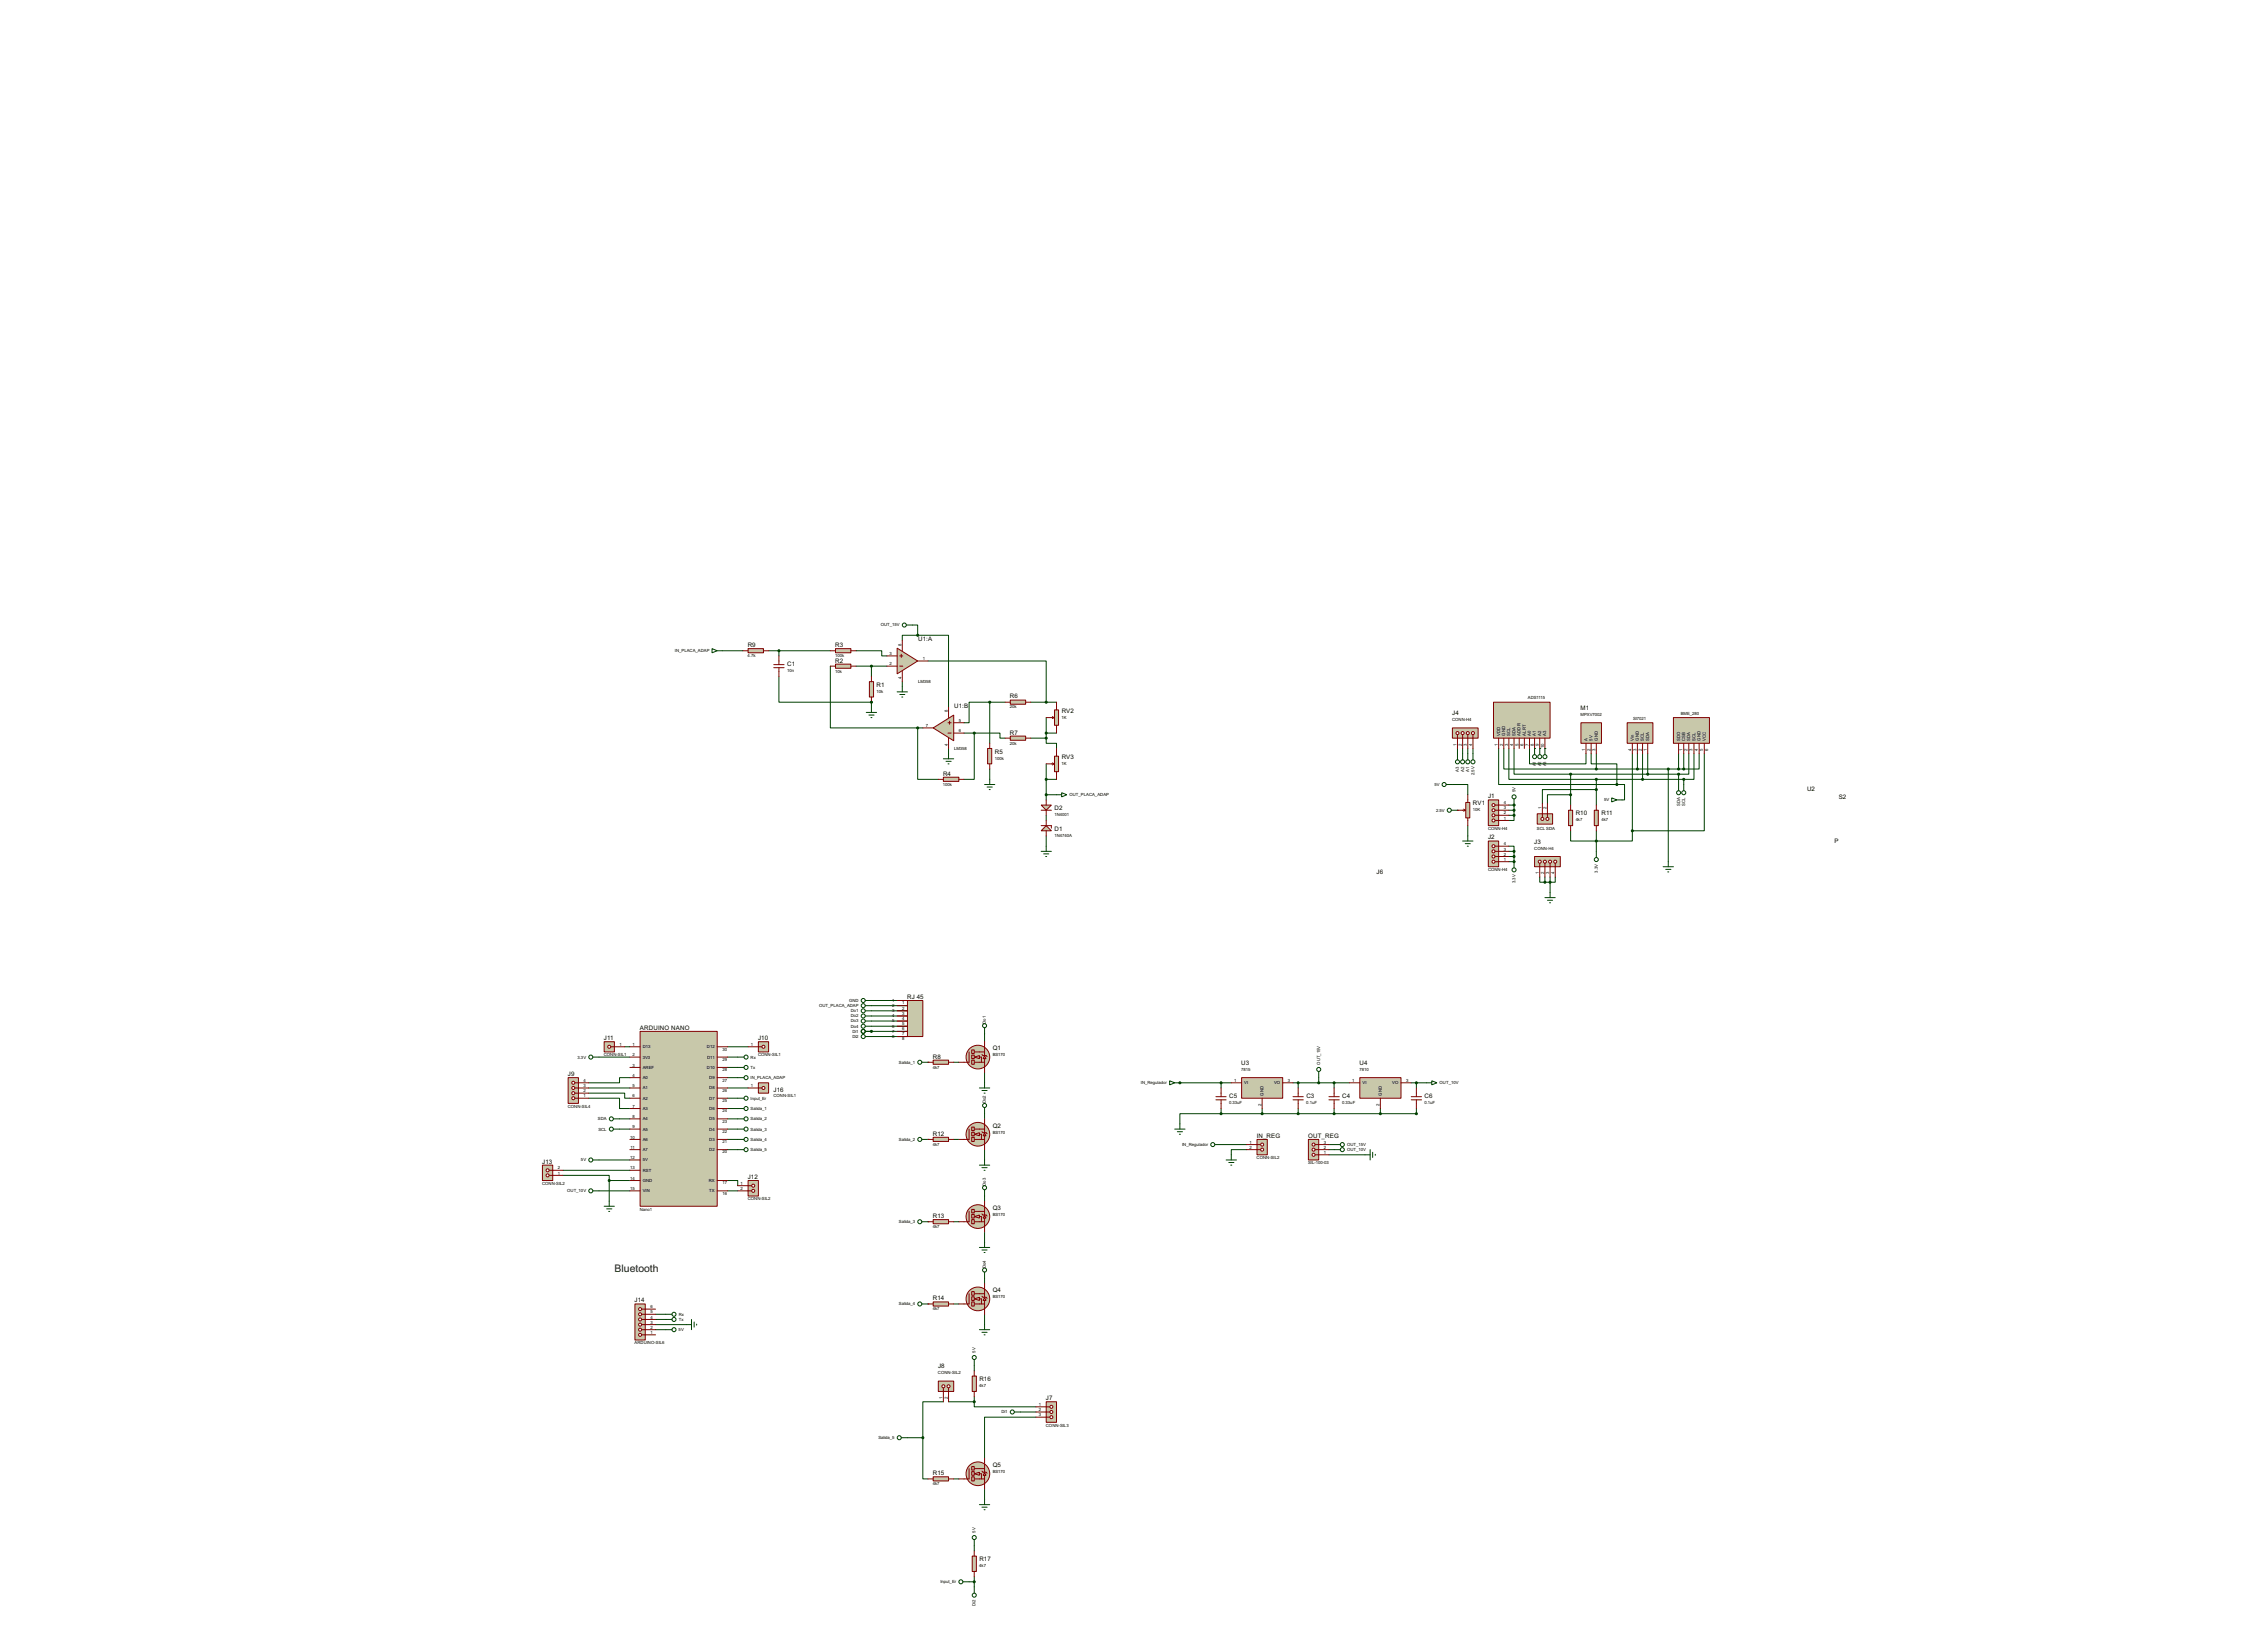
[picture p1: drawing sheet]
<svg xmlns="http://www.w3.org/2000/svg" width="1120mm" height="815mm" viewBox="0 0 1120 815" stroke-linecap="round" stroke-linejoin="round" font-family="sans-serif">
<defs><g id="words">
<text font-size="5.8" fill="#000040" x="304" y="628">Bluetooth</text>
<g font-size="3.4">
<text x="454" y="317">U1:A</text>
<text x="369" y="320">R9</text>
<text x="413" y="320">R3</text>
<text x="389" y="329">C1</text>
<text x="413" y="327">R2</text>
<text x="433" y="339">R1</text>
<text x="499" y="345">R6</text>
<text x="471" y="350">U1:B</text>
<text x="525" y="352">RV2</text>
<text x="717" y="353">J4</text>
<text x="781" y="351">M1</text>
<text x="499" y="363">R7</text>
<text x="492" y="372">R5</text>
<text x="525" y="375">RV3</text>
<text x="466" y="383">R4</text>
<text x="735" y="394">J1</text>
<text x="893" y="390">U2</text>
<text x="908" y="395">S2</text>
<text x="521" y="400">D2</text>
<text x="728" y="398">RV1</text>
<text x="779" y="403">R10</text>
<text x="791" y="403">R11</text>
<text x="521" y="410">D1</text>
<text x="735" y="415">J2</text>
<text x="758" y="417">J3</text>
<text x="906" y="416">P</text>
<text x="680" y="432">J6</text>
<text x="448" y="493">RJ 45</text>
<text x="316" y="509">ARDUINO NANO</text>
<text x="298" y="514">J11</text>
<text x="375" y="514">J10</text>
<text x="491" y="519">Q1</text>
<text x="461" y="523">R8</text>
<text x="613" y="526">U3</text>
<text x="672" y="526">U4</text>
<text x="281" y="531">J9</text>
<text x="382" y="539">J16</text>
<text x="607" y="542">C5</text>
<text x="645" y="542">C3</text>
<text x="663" y="542">C4</text>
<text x="704" y="542">C6</text>
<text x="491" y="557">Q2</text>
<text x="461" y="561">R12</text>
<text x="621" y="562">IN_REG</text>
<text x="646" y="562">OUT_REG</text>
<text x="268" y="575">J13</text>
<text x="369" y="582">J12</text>
<text x="491" y="597">Q3</text>
<text x="461" y="601">R13</text>
<text x="491" y="638">Q4</text>
<text x="314" y="643">J14</text>
<text x="461" y="642">R14</text>
<text x="463" y="676">J8</text>
<text x="484" y="682">R16</text>
<text x="517" y="691">J7</text>
<text x="491" y="724">Q5</text>
<text x="461" y="728">R15</text>
<text x="484" y="771">R17</text>
</g>
<g font-size="2.4">
<text x="435" y="309">OUT_15V</text>
<text x="333" y="322">IN_PLACA_ADAP</text>
<text x="440" y="324">3</text>
<text x="445" y="319" transform="rotate(-90 445 319)">8</text>
<text x="369" y="324">4.7k</text>
<text x="413" y="324">100k</text>
<text x="440" y="329">2</text>
<text x="456" y="326">1</text>
<text x="389" y="332">10n</text>
<text x="413" y="332">10k</text>
<text x="445" y="335" transform="rotate(-90 445 335)">4</text>
<text x="454" y="337">LM358</text>
<text x="433" y="342">10k</text>
<text x="755" y="345">ADS1115</text>
<text x="468" y="352" transform="rotate(-90 468 352)">8</text>
<text x="499" y="350">20k</text>
<text x="781" y="354">MPXV7002</text>
<text x="830" y="353">BME_280</text>
<text x="457" y="359">7</text>
<text x="474" y="357">5</text>
<text x="525" y="355">1K</text>
<text x="717" y="356">CONN-H4</text>
<text x="807" y="356">SI7021</text>
<text x="474" y="362">6</text>
<text x="741" y="363" transform="rotate(-90 741 363)">VDD</text>
<text x="744" y="363" transform="rotate(-90 744 363)">GND</text>
<text x="746" y="363" transform="rotate(-90 746 363)">SCL</text>
<text x="749" y="363" transform="rotate(-90 749 363)">SDA</text>
<text x="751" y="363" transform="rotate(-90 751 363)">ADDR</text>
<text x="754" y="363" transform="rotate(-90 754 363)">ALRT</text>
<text x="756" y="363" transform="rotate(-90 756 363)">A0</text>
<text x="759" y="363" transform="rotate(-90 759 363)">A1</text>
<text x="761" y="363" transform="rotate(-90 761 363)">A2</text>
<text x="764" y="363" transform="rotate(-90 764 363)">A3</text>
<text x="784" y="366" transform="rotate(-90 784 366)">A</text>
<text x="787" y="366" transform="rotate(-90 787 366)">5V</text>
<text x="789" y="366" transform="rotate(-90 789 366)">GND</text>
<text x="807" y="366" transform="rotate(-90 807 366)">Vin</text>
<text x="810" y="366" transform="rotate(-90 810 366)">GND</text>
<text x="812" y="366" transform="rotate(-90 812 366)">SCL</text>
<text x="815" y="366" transform="rotate(-90 815 366)">SDA</text>
<text x="830" y="366" transform="rotate(-90 830 366)">SDO</text>
<text x="833" y="366" transform="rotate(-90 833 366)">CSB</text>
<text x="835" y="366" transform="rotate(-90 835 366)">SDA</text>
<text x="838" y="366" transform="rotate(-90 838 366)">SCL</text>
<text x="840" y="366" transform="rotate(-90 840 366)">GND</text>
<text x="843" y="366" transform="rotate(-90 843 366)">VCC</text>
<text x="468" y="368" transform="rotate(-90 468 368)">4</text>
<text x="471" y="370">LM358</text>
<text x="499" y="368">20k</text>
<text x="720" y="368" transform="rotate(-90 720 368)">1</text>
<text x="722" y="368" transform="rotate(-90 722 368)">2</text>
<text x="725" y="368" transform="rotate(-90 725 368)">3</text>
<text x="727" y="368" transform="rotate(-90 727 368)">4</text>
<text x="740" y="368" transform="rotate(-90 740 368)">1</text>
<text x="743" y="368" transform="rotate(-90 743 368)">2</text>
<text x="745" y="368" transform="rotate(-90 745 368)">3</text>
<text x="748" y="368" transform="rotate(-90 748 368)">4</text>
<text x="750" y="368" transform="rotate(-90 750 368)">5</text>
<text x="753" y="368" transform="rotate(-90 753 368)">6</text>
<text x="755" y="368" transform="rotate(-90 755 368)">7</text>
<text x="758" y="368" transform="rotate(-90 758 368)">8</text>
<text x="760" y="368" transform="rotate(-90 760 368)">9</text>
<text x="763" y="369" transform="rotate(-90 763 369)">10</text>
<text x="783" y="371" transform="rotate(-90 783 371)">1</text>
<text x="786" y="371" transform="rotate(-90 786 371)">2</text>
<text x="788" y="371" transform="rotate(-90 788 371)">3</text>
<text x="806" y="371" transform="rotate(-90 806 371)">4</text>
<text x="809" y="371" transform="rotate(-90 809 371)">3</text>
<text x="811" y="371" transform="rotate(-90 811 371)">2</text>
<text x="814" y="371" transform="rotate(-90 814 371)">1</text>
<text x="831" y="371" transform="rotate(-90 831 371)">1</text>
<text x="834" y="371" transform="rotate(-90 834 371)">2</text>
<text x="836" y="371" transform="rotate(-90 836 371)">3</text>
<text x="839" y="371" transform="rotate(-90 839 371)">4</text>
<text x="841" y="371" transform="rotate(-90 841 371)">5</text>
<text x="844" y="371" transform="rotate(-90 844 371)">6</text>
<text x="491" y="375">100k</text>
<text x="525" y="378">1K</text>
<text x="759" y="377" transform="rotate(-90 759 377)">1</text>
<text x="761" y="377" transform="rotate(-90 761 377)">2</text>
<text x="764" y="377" transform="rotate(-90 764 377)">3</text>
<text x="721" y="381" transform="rotate(-90 721 381)">A3</text>
<text x="723" y="381" transform="rotate(-90 723 381)">A2</text>
<text x="726" y="381" transform="rotate(-90 726 381)">A1</text>
<text x="728" y="383" transform="rotate(-90 728 383)">2.5V</text>
<text x="759" y="378" transform="rotate(-90 759 378)">A</text>
<text x="761" y="378" transform="rotate(-90 761 378)">A</text>
<text x="764" y="378" transform="rotate(-90 764 378)">A</text>
<text x="466" y="388">100k</text>
<text x="709" y="388">5V</text>
<text x="528" y="393">OUT_PLACA_ADAP</text>
<text x="749" y="391" transform="rotate(-90 749 391)">5V</text>
<text x="793" y="396">5V</text>
<text x="710" y="401">2.5V</text>
<text x="728" y="401">10K</text>
<text x="743" y="400">3</text>
<text x="743" y="397">4</text>
<text x="762" y="399" transform="rotate(-90 762 399)">1</text>
<text x="764" y="399" transform="rotate(-90 764 399)">2</text>
<text x="830" y="398" transform="rotate(-90 830 398)">SDA</text>
<text x="833" y="398" transform="rotate(-90 833 398)">SCL</text>
<text x="521" y="403">1N4001</text>
<text x="743" y="405">1</text>
<text x="743" y="402">2</text>
<text x="779" y="406">4k7</text>
<text x="791" y="406">4k7</text>
<text x="521" y="413">1N4740A</text>
<text x="735" y="410">CONN-H4</text>
<text x="759" y="410">SCL SDA</text>
<text x="743" y="417">4</text>
<text x="758" y="420">CONN-H4</text>
<text x="743" y="425">1</text>
<text x="743" y="423">2</text>
<text x="743" y="420">3</text>
<text x="735" y="430">CONN-H4</text>
<text x="760" y="432" transform="rotate(-90 760 432)">1</text>
<text x="763" y="432" transform="rotate(-90 763 432)">2</text>
<text x="765" y="432" transform="rotate(-90 765 432)">3</text>
<text x="768" y="432" transform="rotate(-90 768 432)">4</text>
<text x="789" y="431" transform="rotate(-90 789 431)">3.3V</text>
<text x="749" y="436" transform="rotate(-90 749 436)">3.3V</text>
<text x="405" y="497">OUT_PLACA_ADAP</text>
<text x="419" y="495">GND</text>
<text x="441" y="495">1</text>
<text x="441" y="497">2</text>
<text x="446" y="496">1</text>
<text x="420" y="500">Do1</text>
<text x="420" y="502">Do2</text>
<text x="441" y="500">3</text>
<text x="441" y="502">4</text>
<text x="446" y="499">2</text>
<text x="446" y="501">3</text>
<text x="446" y="504">4</text>
<text x="420" y="505">Do3</text>
<text x="420" y="507">Do4</text>
<text x="441" y="505">5</text>
<text x="441" y="507">6</text>
<text x="446" y="506">5</text>
<text x="446" y="509">6</text>
<text x="487" y="506" transform="rotate(-90 487 506)">Do1</text>
<text x="421" y="510">Di1</text>
<text x="421" y="513">Di2</text>
<text x="441" y="513">8</text>
<text x="441" y="510">7</text>
<text x="446" y="514">8</text>
<text x="446" y="511">7</text>
<text x="298" y="522">CONN-SIL1</text>
<text x="306" y="517">1</text>
<text x="313" y="517">1</text>
<text x="313" y="522">2</text>
<text x="318" y="518">D13</text>
<text x="349" y="518">D12</text>
<text x="357" y="519">30</text>
<text x="371" y="517">1</text>
<text x="375" y="522">CONN-SIL1</text>
<text x="490" y="522">BS170</text>
<text x="285" y="523">3.3V</text>
<text x="313" y="527">3</text>
<text x="318" y="523">3V3</text>
<text x="318" y="528">AREF</text>
<text x="349" y="528">D10</text>
<text x="349" y="523">D11</text>
<text x="357" y="524">29</text>
<text x="371" y="528">Tx</text>
<text x="371" y="523">Rx</text>
<text x="444" y="525">Salida_1</text>
<text x="461" y="528">4k7</text>
<text x="652" y="526" transform="rotate(-90 652 526)">OUT_15V</text>
<text x="313" y="532">4</text>
<text x="318" y="533">A0</text>
<text x="350" y="533">D9</text>
<text x="357" y="529">28</text>
<text x="371" y="533">IN_PLACA_ADAP</text>
<text x="613" y="529">7815</text>
<text x="672" y="529">7810</text>
<text x="288" y="539">2</text>
<text x="288" y="537">3</text>
<text x="288" y="534">4</text>
<text x="313" y="537">5</text>
<text x="318" y="538">A1</text>
<text x="350" y="538">D8</text>
<text x="357" y="534">27</text>
<text x="357" y="539">26</text>
<text x="371" y="537">1</text>
<text x="564" y="535">IN_Regulador</text>
<text x="610" y="534">1</text>
<text x="615" y="535">VI</text>
<text x="629" y="535">VO</text>
<text x="636" y="534">3</text>
<text x="668" y="534">1</text>
<text x="673" y="535">VI</text>
<text x="688" y="535">VO</text>
<text x="695" y="534">3</text>
<text x="711" y="535">OUT_10V</text>
<text x="288" y="542">1</text>
<text x="313" y="542">6</text>
<text x="318" y="543">A2</text>
<text x="350" y="543">D7</text>
<text x="357" y="544">25</text>
<text x="371" y="543">Input_Er</text>
<text x="382" y="542">CONN-SIL1</text>
<text x="487" y="545" transform="rotate(-90 487 545)">Do2</text>
<text x="607" y="545">0.33uF</text>
<text x="624" y="541" transform="rotate(-90 624 541)">GND</text>
<text x="645" y="545">0.1uF</text>
<text x="663" y="545">0.33uF</text>
<text x="683" y="541" transform="rotate(-90 683 541)">GND</text>
<text x="704" y="545">0.1uF</text>
<text x="281" y="547">CONN-SIL4</text>
<text x="313" y="547">7</text>
<text x="318" y="548">A3</text>
<text x="350" y="548">D6</text>
<text x="357" y="549">24</text>
<text x="371" y="548">Salida_1</text>
<text x="623" y="546" transform="rotate(-90 623 546)">2</text>
<text x="682" y="546" transform="rotate(-90 682 546)">2</text>
<text x="295" y="553">SDA</text>
<text x="313" y="552">8</text>
<text x="313" y="557">9</text>
<text x="318" y="553">A4</text>
<text x="350" y="553">D5</text>
<text x="357" y="554">23</text>
<text x="371" y="553">Salida_2</text>
<text x="296" y="558">SCL</text>
<text x="311" y="562">10</text>
<text x="318" y="558">A5</text>
<text x="318" y="563">A6</text>
<text x="350" y="558">D4</text>
<text x="350" y="563">D3</text>
<text x="357" y="559">22</text>
<text x="371" y="563">Salida_4</text>
<text x="371" y="558">Salida_3</text>
<text x="444" y="563">Salida_2</text>
<text x="490" y="560">BS170</text>
<text x="312" y="567">11</text>
<text x="318" y="568">A7</text>
<text x="350" y="568">D2</text>
<text x="357" y="565">21</text>
<text x="357" y="570">20</text>
<text x="371" y="568">Salida_5</text>
<text x="461" y="566">4k7</text>
<text x="584" y="566">IN_Regulador</text>
<text x="617" y="565">1</text>
<text x="617" y="567">2</text>
<text x="654" y="570">1</text>
<text x="654" y="567">2</text>
<text x="654" y="565">3</text>
<text x="666" y="566">OUT_15V</text>
<text x="666" y="568">OUT_10V</text>
<text x="287" y="574">5V</text>
<text x="311" y="572">12</text>
<text x="318" y="574">5V</text>
<text x="621" y="572">CONN-SIL2</text>
<text x="646" y="575">SIL-100-03</text>
<text x="276" y="580">1</text>
<text x="276" y="578">2</text>
<text x="311" y="578">13</text>
<text x="318" y="579">RST</text>
<text x="268" y="585">CONN-SIL2</text>
<text x="311" y="583">14</text>
<text x="311" y="588">15</text>
<text x="318" y="584">GND</text>
<text x="350" y="584">RX</text>
<text x="357" y="585">17</text>
<text x="366" y="585">1</text>
<text x="366" y="588">2</text>
<text x="487" y="586" transform="rotate(-90 487 586)">Do3</text>
<text x="280" y="589">OUT_10V</text>
<text x="318" y="589">VIN</text>
<text x="350" y="589">TX</text>
<text x="357" y="590">16</text>
<text x="369" y="593">CONN-SIL2</text>
<text x="316" y="598">Nano1</text>
<text x="444" y="604">Salida_3</text>
<text x="490" y="600">BS170</text>
<text x="461" y="606">4k7</text>
<text x="487" y="626" transform="rotate(-90 487 626)">Do4</text>
<text x="490" y="641">BS170</text>
<text x="321" y="646">6</text>
<text x="444" y="645">Salida_4</text>
<text x="461" y="647">4k7</text>
<text x="321" y="654">3</text>
<text x="321" y="651">4</text>
<text x="321" y="649">5</text>
<text x="335" y="652">Tx</text>
<text x="335" y="650">Rx</text>
<text x="321" y="659">1</text>
<text x="321" y="656">2</text>
<text x="335" y="657">5V</text>
<text x="314" y="664">ARDUINO-SIL6</text>
<text x="482" y="668" transform="rotate(-90 482 668)">5V</text>
<text x="463" y="679">CONN-SIL2</text>
<text x="484" y="685">4k7</text>
<text x="466" y="691" transform="rotate(-90 466 691)">1</text>
<text x="468" y="691" transform="rotate(-90 468 691)">2</text>
<text x="513" y="694">1</text>
<text x="495" y="698">Di1</text>
<text x="513" y="697">2</text>
<text x="513" y="699">3</text>
<text x="517" y="704">CONN-SIL3</text>
<text x="434" y="711">Salida_5</text>
<text x="490" y="727">BS170</text>
<text x="461" y="733">4k7</text>
<text x="482" y="757" transform="rotate(-90 482 757)">5V</text>
<text x="484" y="774">4k7</text>
<text x="465" y="782">Input_Er</text>
<text x="482" y="793" transform="rotate(-90 482 793)">Di2</text>
</g>
</g></defs>
<g fill="none" stroke="#004000" stroke-width=".49">
<path d="M451 309h2v5M453 314h-7v2M453 314h16v35M410 329v30h43M423 321h13v3h2M423 329h15M431 329v5M446 337v2M431 347v2M453 359v26h11M453 359h3M489 347h-10v10h-3"/>
<path d="M489 347h8M489 347v20M469 370v2M476 362h5M481 362v23h-5M481 362h13v3h3M489 380v5"/>
</g>
<circle cx="431" cy="347" r=".2" fill="#004000"/>
<g fill="none" stroke="#004000" stroke-width=".49">
<path d="M380 321h30M385 334v13h46M385 321v3M740 370v17h59v-10h-13v-5M743 370v10h46M746 370v15h43M748 370v12h28M756 370v7h28v-5M789 380h43M789 372v8M807 372v38M809 372v8"/>
<path d="M812 372v13h-23M814 372v10h-38M824 380v46M829 372v8M832 372v8M840 372v8h-8M842 372v38h-35M776 392h-11v5M776 382v16M789 390h-27v7M789 385v13M776 410v5h13"/>
<path d="M789 410v5M807 410v5h-18M583 535h25M603 535v2M639 535h2v2M667 535h-8v2M603 550h-20v5M603 547v3M624 547v3M641 547v3M659 547v3M682 547v3"/>
<path d="M700 547v3h-97"/>
</g>
<circle cx="583" cy="535" r=".2" fill="#004000"/>
<path d="M357 321h10M799 387h4v8h-2M746 403h2M746 400h2v3M748 403v2h-2M789 415v5M697 535h8M700 535v2" fill="none" stroke="#004000" stroke-width=".49"/>
<circle cx="748" cy="398" r=".2" fill="#004000"/>
<path d="M746 398h2v2M746 418h2v2M746 423h2M746 420h2M748 420v6h-2" fill="none" stroke="#004000" stroke-width=".49"/>
<circle cx="748" cy="426" r=".2" fill="#004000"/>
<path d="M761 433v3h2M763 433v3M766 433v8M768 433v3h-5" fill="none" stroke="#004000" stroke-width=".49"/>
<g fill="#004000">
<circle cx="758" cy="370" r=".2"/>
<circle cx="761" cy="370" r=".2"/>
<circle cx="763" cy="370" r=".2"/>
</g>
<path d="M720 370v2M723 370v2M725 370v2M728 370v2M718 387h7v5M725 408v5" fill="none" stroke="#004000" stroke-width=".49"/>
<circle cx="720" cy="400" r=".2" fill="#004000"/>
<g fill="none" stroke="#004000" stroke-width=".49">
<path d="M459 326h58v21M509 347h13M517 354v11M509 365h8M517 365v2h5v3M517 377v18M517 362h5M834 372v10h-5M837 372v13h-5M517 385h5M517 392h5M812 385h20"/>
<path d="M814 382h15M829 382v5M832 385v2M517 403v2M517 413v5M431 494h17M431 497h17M431 499h17M309 517h2M359 517h11M431 502h17M431 504h17"/>
<path d="M431 507h17M431 512h17M486 511v3M291 540h18v2h2M291 537h20M296 522h15M311 532h-5v3h-15M359 532h6M359 522h6M359 537h11M359 527h6M486 530v5"/>
<path d="M641 535h18M652 532v3M291 542h15v5h5M306 558h5M306 553h5M359 558h6M359 553h6M359 547h6M359 542h6M486 550v3M278 578h33M296 573h15"/>
<path d="M359 568h6M359 563h6M486 568v5M603 565h13M616 568h-8v2M657 565h2M657 568h2M657 570h17M278 580h23v3M296 588h15M301 583h10M301 583v10"/>
<path d="M359 583h6v3M359 588h6M486 591v2M486 608v5M486 631v3M324 657h5M324 652h5M324 649h5M324 654h15M486 649v5M481 674v3M466 692h-10v18"/>
<path d="M469 692h12M481 692v3h31M481 690v2M504 697h8M512 700h-26v20M448 710h8M456 710v20h3M471 730h3M486 735v5M481 763v3M481 779v5M479 781h2"/>
</g>
<circle cx="459" cy="644" r=".2" fill="#004000"/>
<path d="M471 644h3" fill="none" stroke="#004000" stroke-width=".49"/>
<circle cx="459" cy="603" r=".2" fill="#004000"/>
<path d="M471 603h3" fill="none" stroke="#004000" stroke-width=".49"/>
<circle cx="459" cy="563" r=".2" fill="#004000"/>
<path d="M471 563h3" fill="none" stroke="#004000" stroke-width=".49"/>
<circle cx="459" cy="525" r=".2" fill="#004000"/>
<path d="M471 525h3" fill="none" stroke="#004000" stroke-width=".49"/>
<circle cx="431" cy="509" r=".2" fill="#004000"/>
<path d="M431 509h17" fill="none" stroke="#004000" stroke-width=".49"/>
<circle cx="431" cy="509" r=".2" fill="#004000"/>
<path d="M443 320l10 6-10 7z" fill="#c8c8aa" stroke="#800000" stroke-width=".49"/>
<path d="M446 316v5M438 329h5M438 324h5M445 329h1M445 324h1M445 323v2M446 332v5M453 326h6" fill="none" stroke="#800000" stroke-width=".49"/>
<path d="M461 359l10-6v13z" fill="#c8c8aa" stroke="#800000" stroke-width=".49"/>
<path d="M456 359h5M468 357h2M469 349v5M469 356v2M471 357h5M468 362h2M469 365v5M471 362h5" fill="none" stroke="#800000" stroke-width=".49"/>
<path d="M430 337h2v7h-2z" fill="#c8c8aa" stroke="#800000" stroke-width=".49"/>
<path d="M431 334v3M431 344v3" fill="none" stroke="#800000" stroke-width=".49"/>
<path d="M413 328h7v2h-7z" fill="#c8c8aa" stroke="#800000" stroke-width=".49"/>
<path d="M410 329h3M420 329h3" fill="none" stroke="#800000" stroke-width=".49"/>
<circle cx="431" cy="329" r=".5" fill="#004000" stroke="#004000" stroke-width=".49"/>
<path d="M413 320h7v2h-7z" fill="#c8c8aa" stroke="#800000" stroke-width=".49"/>
<path d="M410 321h3M420 321h3" fill="none" stroke="#800000" stroke-width=".49"/>
<path d="M446 339v3M443 342h5M445 343h2M446 344h.1M466 375h5M467 376h3M468 377h1M469 372v3" fill="none" stroke="#004000" stroke-width=".49"/>
<path d="M466 384h8v2h-8z" fill="#c8c8aa" stroke="#800000" stroke-width=".49"/>
<path d="M464 385h2M474 385h2" fill="none" stroke="#800000" stroke-width=".49"/>
<circle cx="453" cy="359" r=".5" fill="#004000" stroke="#004000" stroke-width=".49"/>
<path d="M488 370h2v7h-2z" fill="#c8c8aa" stroke="#800000" stroke-width=".49"/>
<path d="M489 367v3M489 377v3" fill="none" stroke="#800000" stroke-width=".49"/>
<path d="M499 346h8v2h-8z" fill="#c8c8aa" stroke="#800000" stroke-width=".49"/>
<path d="M497 347h2M507 347h2" fill="none" stroke="#800000" stroke-width=".49"/>
<path d="M499 364h8v2h-8z" fill="#c8c8aa" stroke="#800000" stroke-width=".49"/>
<path d="M382 330h5M382 328h5M385 324v4M385 330v4M497 365h2M507 365h2" fill="none" stroke="#800000" stroke-width=".49"/>
<g fill="#004000" stroke="#004000" stroke-width=".49">
<circle cx="481" cy="362" r=".5"/>
<circle cx="489" cy="347" r=".5"/>
<circle cx="453" cy="314" r=".5"/>
<circle cx="431" cy="347" r=".5"/>
</g>
<g fill="none" stroke="#004000" stroke-width=".49">
<path d="M448 309h3M428 352h5M429 353h3M430 354h1M431 349v3M486 387h6M488 389h2M489 390h.1M489 385v2M522 392h3M525 391l2 1-2 2z"/>
<circle cx="447" cy="309" r="1"/>
</g>
<path d="M370 320h7v2h-7z" fill="#c8c8aa" stroke="#800000" stroke-width=".49"/>
<path d="M367 321h3M377 321h3" fill="none" stroke="#800000" stroke-width=".49"/>
<circle cx="385" cy="321" r=".5" fill="#004000" stroke="#004000" stroke-width=".49"/>
<path d="M738 347h28v18h-28z" fill="#c8c8aa" stroke="#800000" stroke-width=".49"/>
<path d="M740 365v5M743 365v5M746 365v5M748 365v5M751 365v5M753 365v5M756 365v5M758 365v5M761 365v5M763 365v5" fill="none" stroke="#800000" stroke-width=".49"/>
<path d="M781 357h10v10h-10z" fill="#c8c8aa" stroke="#800000" stroke-width=".49"/>
<path d="M784 367v5M786 367v5M789 367v5" fill="none" stroke="#800000" stroke-width=".49"/>
<path d="M804 357h13v10h-13z" fill="#c8c8aa" stroke="#800000" stroke-width=".49"/>
<path d="M807 367v5M809 367v5M812 367v5M814 367v5" fill="none" stroke="#800000" stroke-width=".49"/>
<path d="M822 428h5M823 429h3M824 431h1M824 426v2" fill="none" stroke="#004000" stroke-width=".49"/>
<path d="M827 354h18v13h-18z" fill="#c8c8aa" stroke="#800000" stroke-width=".49"/>
<path d="M829 367v5M832 367v5M834 367v5M837 367v5M840 367v5M842 367v5" fill="none" stroke="#800000" stroke-width=".49"/>
<g fill="#004000" stroke="#004000" stroke-width=".49">
<circle cx="809" cy="380" r=".5"/>
<circle cx="789" cy="380" r=".5"/>
</g>
<path d="M775 400h2v8h-2z" fill="#c8c8aa" stroke="#800000" stroke-width=".49"/>
<path d="M776 398v2M776 408v2" fill="none" stroke="#800000" stroke-width=".49"/>
<path d="M788 400h2v8h-2z" fill="#c8c8aa" stroke="#800000" stroke-width=".49"/>
<path d="M789 398v2M789 408v2" fill="none" stroke="#800000" stroke-width=".49"/>
<g fill="#004000" stroke="#004000" stroke-width=".49">
<circle cx="812" cy="385" r=".5"/>
<circle cx="789" cy="385" r=".5"/>
<circle cx="776" cy="382" r=".5"/>
<circle cx="814" cy="382" r=".5"/>
<circle cx="824" cy="380" r=".5"/>
<circle cx="789" cy="415" r=".5"/>
<circle cx="806" cy="410" r=".5"/>
<circle cx="832" cy="380" r=".5"/>
<circle cx="829" cy="380" r=".5"/>
<circle cx="799" cy="387" r=".5"/>
</g>
<path d="M760 402h7v5h-7z" fill="#c8c8aa" stroke="#800000" stroke-width=".49"/>
<path d="M762 402v2" fill="none" stroke="#800000" stroke-width=".49"/>
<circle cx="762" cy="404" r=".8" fill="#feffff" stroke="#800000" stroke-width=".49"/>
<path d="M765 402v2" fill="none" stroke="#800000" stroke-width=".49"/>
<circle cx="765" cy="404" r=".8" fill="#feffff" stroke="#800000" stroke-width=".49"/>
<path d="M762 397v5M765 397v5" fill="none" stroke="#800000" stroke-width=".49"/>
<g fill="#004000" stroke="#004000" stroke-width=".49">
<circle cx="776" cy="392" r=".5"/>
<circle cx="789" cy="390" r=".5"/>
</g>
<path d="M613 532h21v10h-21z" fill="#c8c8aa" stroke="#800000" stroke-width=".49"/>
<path d="M608 535h5M634 535h5M624 542v5" fill="none" stroke="#800000" stroke-width=".49"/>
<path d="M672 532h20v10h-20z" fill="#c8c8aa" stroke="#800000" stroke-width=".49"/>
<g fill="none" stroke="#800000" stroke-width=".49">
<path d="M603 537v5M641 537v5M659 537v5M667 535h5M692 535h5M700 537v5M601 542h5M601 543h5M603 543v4M639 542h5M639 543h5M641 543v4"/>
<path d="M657 542h5M657 543h5M659 543v4M682 542v5M697 542h5M697 543h5M700 543v4"/>
</g>
<g fill="none" stroke="#004000" stroke-width=".49">
<path d="M352 320l2 1-2 1zM354 321h3M796 394l3 1-3 1zM799 395h2M789 420v3M578 534l2 1-2 1zM580 535h3M705 535h2M707 534l3 1-3 1zM580 558h6M582 559h2M583 555v3"/>
<path d="M583 560h.1"/>
<circle cx="789" cy="424" r="1"/>
</g>
<g fill="#004000" stroke="#004000" stroke-width=".49">
<circle cx="659" cy="550" r=".5"/>
<circle cx="624" cy="550" r=".5"/>
<circle cx="603" cy="550" r=".5"/>
<circle cx="682" cy="550" r=".5"/>
<circle cx="659" cy="535" r=".5"/>
<circle cx="641" cy="550" r=".5"/>
<circle cx="641" cy="535" r=".5"/>
<circle cx="700" cy="550" r=".5"/>
<circle cx="603" cy="535" r=".5"/>
<circle cx="583" cy="535" r=".5"/>
<circle cx="700" cy="535" r=".5"/>
</g>
<path d="M735 395h5v13h-5z" fill="#c8c8aa" stroke="#800000" stroke-width=".49"/>
<path d="M739 405h1" fill="none" stroke="#800000" stroke-width=".49"/>
<circle cx="738" cy="403" r=".8" fill="#feffff" stroke="#800000" stroke-width=".49"/>
<path d="M739 403h1" fill="none" stroke="#800000" stroke-width=".49"/>
<circle cx="738" cy="400" r=".8" fill="#feffff" stroke="#800000" stroke-width=".49"/>
<path d="M739 400h1" fill="none" stroke="#800000" stroke-width=".49"/>
<circle cx="738" cy="398" r=".8" fill="#feffff" stroke="#800000" stroke-width=".49"/>
<path d="M739 398h1" fill="none" stroke="#800000" stroke-width=".49"/>
<circle cx="738" cy="405" r=".8" fill="#feffff" stroke="#800000" stroke-width=".49"/>
<path d="M740 398h6M740 405h6M740 403h6M740 400h6" fill="none" stroke="#800000" stroke-width=".49"/>
<path d="M735 415h5v13h-5z" fill="#c8c8aa" stroke="#800000" stroke-width=".49"/>
<path d="M739 426h1" fill="none" stroke="#800000" stroke-width=".49"/>
<circle cx="738" cy="423" r=".8" fill="#feffff" stroke="#800000" stroke-width=".49"/>
<path d="M739 423h1" fill="none" stroke="#800000" stroke-width=".49"/>
<circle cx="738" cy="420" r=".8" fill="#feffff" stroke="#800000" stroke-width=".49"/>
<path d="M739 420h1" fill="none" stroke="#800000" stroke-width=".49"/>
<circle cx="738" cy="418" r=".8" fill="#feffff" stroke="#800000" stroke-width=".49"/>
<path d="M739 418h1" fill="none" stroke="#800000" stroke-width=".49"/>
<circle cx="738" cy="426" r=".8" fill="#feffff" stroke="#800000" stroke-width=".49"/>
<path d="M740 418h6M740 426h6M740 423h6M740 420h6" fill="none" stroke="#800000" stroke-width=".49"/>
<g fill="#004000" stroke="#004000" stroke-width=".49">
<circle cx="748" cy="403" r=".5"/>
<circle cx="748" cy="400" r=".5"/>
<circle cx="748" cy="398" r=".5"/>
<circle cx="748" cy="423" r=".5"/>
<circle cx="748" cy="420" r=".5"/>
<circle cx="748" cy="426" r=".5"/>
</g>
<g fill="none" stroke="#004000" stroke-width=".49">
<path d="M748 395v3M748 426v3"/>
<circle cx="748" cy="394" r="1"/>
<circle cx="748" cy="430" r="1"/>
</g>
<path d="M758 423h13v5h-13z" fill="#c8c8aa" stroke="#800000" stroke-width=".49"/>
<path d="M761 426v2" fill="none" stroke="#800000" stroke-width=".49"/>
<circle cx="763" cy="426" r=".8" fill="#feffff" stroke="#800000" stroke-width=".49"/>
<path d="M763 426v2" fill="none" stroke="#800000" stroke-width=".49"/>
<circle cx="766" cy="426" r=".8" fill="#feffff" stroke="#800000" stroke-width=".49"/>
<path d="M766 426v2" fill="none" stroke="#800000" stroke-width=".49"/>
<circle cx="768" cy="426" r=".8" fill="#feffff" stroke="#800000" stroke-width=".49"/>
<path d="M768 426v2" fill="none" stroke="#800000" stroke-width=".49"/>
<circle cx="761" cy="426" r=".8" fill="#feffff" stroke="#800000" stroke-width=".49"/>
<path d="M761 428v5M763 428v5M766 428v5M768 428v5" fill="none" stroke="#800000" stroke-width=".49"/>
<g fill="#004000" stroke="#004000" stroke-width=".49">
<circle cx="763" cy="436" r=".5"/>
<circle cx="766" cy="436" r=".5"/>
</g>
<g fill="none" stroke="#004000" stroke-width=".49">
<path d="M758 370v3M761 370v3M763 370v3M763 443h5M765 445h2M766 446h.1M766 441v2"/>
<circle cx="758" cy="374" r="1"/>
<circle cx="761" cy="374" r="1"/>
<circle cx="763" cy="374" r="1"/>
</g>
<path d="M718 359h12v6h-12z" fill="#c8c8aa" stroke="#800000" stroke-width=".49"/>
<path d="M720 363v2" fill="none" stroke="#800000" stroke-width=".49"/>
<circle cx="723" cy="362" r=".8" fill="#feffff" stroke="#800000" stroke-width=".49"/>
<path d="M723 363v2" fill="none" stroke="#800000" stroke-width=".49"/>
<circle cx="725" cy="362" r=".8" fill="#feffff" stroke="#800000" stroke-width=".49"/>
<path d="M725 363v2" fill="none" stroke="#800000" stroke-width=".49"/>
<circle cx="728" cy="362" r=".8" fill="#feffff" stroke="#800000" stroke-width=".49"/>
<path d="M728 363v2" fill="none" stroke="#800000" stroke-width=".49"/>
<circle cx="720" cy="362" r=".8" fill="#feffff" stroke="#800000" stroke-width=".49"/>
<path d="M720 365v5M723 365v5M725 365v5M728 365v5" fill="none" stroke="#800000" stroke-width=".49"/>
<g fill="none" stroke="#004000" stroke-width=".49">
<path d="M720 372v3M723 372v3M725 372v3M728 372v3M715 387h3M717 400h3M723 415h5M724 417h2M725 418h.1M725 413v2"/>
<circle cx="720" cy="376" r="1"/>
<circle cx="723" cy="376" r="1"/>
<circle cx="725" cy="376" r="1"/>
<circle cx="728" cy="376" r="1"/>
<circle cx="713" cy="387" r="1"/>
<circle cx="716" cy="400" r="1"/>
</g>
<path d="M724 396h2v8h-2z" fill="#c8c8aa" stroke="#800000" stroke-width=".49"/>
<path d="M723 400h1M725 392v4M720 400h4M724 400l-1 1M725 404v4" fill="none" stroke="#800000" stroke-width=".49"/>
<path d="M646 563h6v10h-6z" fill="#c8c8aa" stroke="#800000" stroke-width=".49"/>
<path d="M650 570h2" fill="none" stroke="#800000" stroke-width=".49"/>
<circle cx="649" cy="568" r=".8" fill="#feffff" stroke="#800000" stroke-width=".49"/>
<path d="M650 568h2" fill="none" stroke="#800000" stroke-width=".49"/>
<circle cx="649" cy="565" r=".8" fill="#feffff" stroke="#800000" stroke-width=".49"/>
<path d="M650 565h2" fill="none" stroke="#800000" stroke-width=".49"/>
<circle cx="649" cy="570" r=".8" fill="#feffff" stroke="#800000" stroke-width=".49"/>
<path d="M652 570h5M652 568h5M652 565h5" fill="none" stroke="#800000" stroke-width=".49"/>
<g fill="none" stroke="#004000" stroke-width=".49">
<path d="M652 529v3M659 565h3M659 568h3M674 570h3M677 568v5M678 569v3M680 570v1"/>
<circle cx="652" cy="528" r="1"/>
<circle cx="663" cy="568" r="1"/>
<circle cx="663" cy="565" r="1"/>
</g>
<circle cx="652" cy="535" r=".5" fill="#004000" stroke="#004000" stroke-width=".49"/>
<path d="M521 351h2v7h-2z" fill="#c8c8aa" stroke="#800000" stroke-width=".49"/>
<path d="M517 354h4M520 354h1M521 354l-1 1M522 347v4M522 358v4" fill="none" stroke="#800000" stroke-width=".49"/>
<g fill="#004000" stroke="#004000" stroke-width=".49">
<circle cx="517" cy="347" r=".5"/>
<circle cx="517" cy="362" r=".5"/>
</g>
<path d="M521 373h2v8h-2z" fill="#c8c8aa" stroke="#800000" stroke-width=".49"/>
<path d="M517 377h4M520 377h1M521 377l-1 1M522 370v3M522 381v4" fill="none" stroke="#800000" stroke-width=".49"/>
<g fill="#004000" stroke="#004000" stroke-width=".49">
<circle cx="517" cy="365" r=".5"/>
<circle cx="517" cy="385" r=".5"/>
</g>
<path d="M517 408l2 2h-5z" fill="#c8c8aa" stroke="#800000" stroke-width=".49"/>
<path d="M514 408h5v1M517 405v3M517 410v3" fill="none" stroke="#800000" stroke-width=".49"/>
<path d="M514 398h5l-2 2z" fill="#c8c8aa" stroke="#800000" stroke-width=".49"/>
<path d="M517 395v3M514 400h5M517 400v3" fill="none" stroke="#800000" stroke-width=".49"/>
<circle cx="517" cy="392" r=".5" fill="#004000" stroke="#004000" stroke-width=".49"/>
<path d="M517 418v2M514 420h5M516 422h2M517 423h.1" fill="none" stroke="#004000" stroke-width=".49"/>
<path d="M316 509h38v87h-38z" fill="#c8c8aa" stroke="#800000" stroke-width=".49"/>
<g fill="none" stroke="#800000" stroke-width=".49">
<path d="M311 517h5M354 517h5M311 522h5M311 527h5M311 532h5M311 537h5M354 522h5M354 527h5M354 532h5M354 537h5M311 542h5M311 547h5"/>
<path d="M311 553h5M311 558h5M354 542h5M354 547h5M354 553h5M354 558h5M311 563h5M311 568h5M311 573h5M311 578h5M354 563h5M354 568h5"/>
<path d="M311 583h5M311 588h5M354 583h5M354 588h5"/>
</g>
<g fill="none" stroke="#004000" stroke-width=".49">
<path d="M829 387v3M832 387v3M486 508v3M293 522h3M365 532h3M455 525h4M484 537h5M485 539h3M486 540h1M486 535v2M303 558h3M303 553h3"/>
<path d="M365 558h3M365 553h3M365 547h3M486 547v3M293 573h3M365 568h3M365 563h3M455 563h4M484 575h5M485 577h3M486 578h1M486 573v2"/>
<path d="M293 588h3M299 596h5M300 597h2M301 598h.1M301 593v3M486 588v3M455 603h4M484 616h5M485 617h3M486 619h1M486 613v3M486 628v3"/>
<path d="M455 644h4M484 657h5M485 658h3M486 659h1M486 654v3"/>
<circle cx="829" cy="391" r="1"/>
<circle cx="832" cy="391" r="1"/>
<circle cx="486" cy="507" r="1"/>
<circle cx="292" cy="522" r="1"/>
<circle cx="369" cy="532" r="1"/>
<circle cx="454" cy="525" r="1"/>
<circle cx="302" cy="553" r="1"/>
<circle cx="302" cy="558" r="1"/>
<circle cx="369" cy="547" r="1"/>
<circle cx="369" cy="553" r="1"/>
<circle cx="369" cy="558" r="1"/>
<circle cx="486" cy="546" r="1"/>
<circle cx="292" cy="573" r="1"/>
<circle cx="369" cy="568" r="1"/>
<circle cx="369" cy="563" r="1"/>
<circle cx="454" cy="563" r="1"/>
<circle cx="292" cy="588" r="1"/>
<circle cx="486" cy="587" r="1"/>
<circle cx="454" cy="603" r="1"/>
<circle cx="486" cy="627" r="1"/>
<circle cx="454" cy="644" r="1"/>
</g>
<g fill="#004000" stroke="#004000" stroke-width=".49">
<circle cx="832" cy="385" r=".5"/>
<circle cx="829" cy="382" r=".5"/>
</g>
<path d="M448 494h8v18h-8z" fill="#c8c8aa" stroke="#800000" stroke-width=".49"/>
<path d="M443 494h5M443 497h5M443 499h5M443 502h5M443 504h5M443 507h5M443 512h5M443 509h5" fill="none" stroke="#800000" stroke-width=".49"/>
<g fill="none" stroke="#004000" stroke-width=".49">
<path d="M428 494h3M428 497h3M428 499h3M428 502h3M428 504h3M428 507h3M428 509h3M428 512h3M481 671v3M501 697h3M481 760v3M476 781h3"/>
<path d="M481 784v3"/>
<circle cx="426" cy="499" r="1"/>
<circle cx="426" cy="497" r="1"/>
<circle cx="426" cy="494" r="1"/>
<circle cx="426" cy="504" r="1"/>
<circle cx="426" cy="509" r="1"/>
<circle cx="426" cy="512" r="1"/>
<circle cx="426" cy="502" r="1"/>
<circle cx="426" cy="507" r="1"/>
<circle cx="481" cy="670" r="1"/>
<circle cx="500" cy="697" r="1"/>
<circle cx="481" cy="759" r="1"/>
<circle cx="475" cy="781" r="1"/>
<circle cx="481" cy="788" r="1"/>
</g>
<path d="M517 692h5v10h-5z" fill="#c8c8aa" stroke="#800000" stroke-width=".49"/>
<path d="M517 695h2" fill="none" stroke="#800000" stroke-width=".49"/>
<circle cx="519" cy="695" r=".8" fill="#feffff" stroke="#800000" stroke-width=".49"/>
<path d="M517 697h2" fill="none" stroke="#800000" stroke-width=".49"/>
<circle cx="519" cy="697" r=".8" fill="#feffff" stroke="#800000" stroke-width=".49"/>
<path d="M517 700h2" fill="none" stroke="#800000" stroke-width=".49"/>
<circle cx="519" cy="700" r=".8" fill="#feffff" stroke="#800000" stroke-width=".49"/>
<path d="M512 695h5M512 697h5M512 700h5" fill="none" stroke="#800000" stroke-width=".49"/>
<path d="M484 743h5M485 744h3M486 746h1M486 740v3" fill="none" stroke="#004000" stroke-width=".49"/>
<path d="M461 729h8v2h-8z" fill="#c8c8aa" stroke="#800000" stroke-width=".49"/>
<path d="M459 730h2M469 730h2" fill="none" stroke="#800000" stroke-width=".49"/>
<g fill="none" stroke="#004000" stroke-width=".49">
<path d="M445 710h3"/>
<circle cx="444" cy="710" r="1"/>
</g>
<path d="M464 682h7v5h-7z" fill="#c8c8aa" stroke="#800000" stroke-width=".49"/>
<path d="M466 685v2" fill="none" stroke="#800000" stroke-width=".49"/>
<circle cx="466" cy="685" r=".8" fill="#feffff" stroke="#800000" stroke-width=".49"/>
<path d="M469 685v2" fill="none" stroke="#800000" stroke-width=".49"/>
<circle cx="469" cy="685" r=".8" fill="#feffff" stroke="#800000" stroke-width=".49"/>
<path d="M466 687v5M469 687v5" fill="none" stroke="#800000" stroke-width=".49"/>
<circle cx="456" cy="710" r=".5" fill="#004000" stroke="#004000" stroke-width=".49"/>
<g fill="none" stroke="#004000" stroke-width=".49">
<path d="M365 542h3"/>
<circle cx="369" cy="542" r="1"/>
</g>
<path d="M480 680h2v7h-2z" fill="#c8c8aa" stroke="#800000" stroke-width=".49"/>
<path d="M481 677v3M481 687v3" fill="none" stroke="#800000" stroke-width=".49"/>
<circle cx="481" cy="692" r=".5" fill="#004000" stroke="#004000" stroke-width=".49"/>
<path d="M480 768h2v8h-2z" fill="#c8c8aa" stroke="#800000" stroke-width=".49"/>
<path d="M481 766v2M481 776v3" fill="none" stroke="#800000" stroke-width=".49"/>
<circle cx="481" cy="781" r=".5" fill="#004000" stroke="#004000" stroke-width=".49"/>
<path d="M281 532h5v13h-5z" fill="#c8c8aa" stroke="#800000" stroke-width=".49"/>
<path d="M284 542h2" fill="none" stroke="#800000" stroke-width=".49"/>
<circle cx="283" cy="542" r=".8" fill="#feffff" stroke="#800000" stroke-width=".49"/>
<path d="M284 540h2" fill="none" stroke="#800000" stroke-width=".49"/>
<circle cx="283" cy="540" r=".8" fill="#feffff" stroke="#800000" stroke-width=".49"/>
<path d="M284 537h2" fill="none" stroke="#800000" stroke-width=".49"/>
<circle cx="283" cy="537" r=".8" fill="#feffff" stroke="#800000" stroke-width=".49"/>
<path d="M284 535h2" fill="none" stroke="#800000" stroke-width=".49"/>
<circle cx="283" cy="535" r=".8" fill="#feffff" stroke="#800000" stroke-width=".49"/>
<path d="M286 540h5M286 537h5M286 535h5M286 542h5" fill="none" stroke="#800000" stroke-width=".49"/>
<path d="M299 514h5v5h-5z" fill="#c8c8aa" stroke="#800000" stroke-width=".49"/>
<path d="M302 517h2" fill="none" stroke="#800000" stroke-width=".49"/>
<circle cx="301" cy="517" r=".8" fill="#feffff" stroke="#800000" stroke-width=".49"/>
<path d="M304 517h5" fill="none" stroke="#800000" stroke-width=".49"/>
<path d="M370 583h5v8h-5z" fill="#c8c8aa" stroke="#800000" stroke-width=".49"/>
<path d="M370 586h1" fill="none" stroke="#800000" stroke-width=".49"/>
<circle cx="372" cy="586" r=".8" fill="#feffff" stroke="#800000" stroke-width=".49"/>
<path d="M370 588h1" fill="none" stroke="#800000" stroke-width=".49"/>
<circle cx="372" cy="588" r=".8" fill="#feffff" stroke="#800000" stroke-width=".49"/>
<path d="M365 586h5M365 588h5" fill="none" stroke="#800000" stroke-width=".49"/>
<path d="M268 575h5v8h-5z" fill="#c8c8aa" stroke="#800000" stroke-width=".49"/>
<path d="M271 580h2" fill="none" stroke="#800000" stroke-width=".49"/>
<circle cx="271" cy="580" r=".8" fill="#feffff" stroke="#800000" stroke-width=".49"/>
<path d="M271 578h2" fill="none" stroke="#800000" stroke-width=".49"/>
<circle cx="271" cy="578" r=".8" fill="#feffff" stroke="#800000" stroke-width=".49"/>
<path d="M273 578h5M273 580h5" fill="none" stroke="#800000" stroke-width=".49"/>
<circle cx="301" cy="583" r=".5" fill="#004000" stroke="#004000" stroke-width=".49"/>
<path d="M314 644h5v18h-5z" fill="#c8c8aa" stroke="#800000" stroke-width=".49"/>
<path d="M317 659h2" fill="none" stroke="#800000" stroke-width=".49"/>
<circle cx="316" cy="659" r=".8" fill="#feffff" stroke="#800000" stroke-width=".49"/>
<path d="M317 657h2" fill="none" stroke="#800000" stroke-width=".49"/>
<circle cx="316" cy="657" r=".8" fill="#feffff" stroke="#800000" stroke-width=".49"/>
<path d="M317 654h2" fill="none" stroke="#800000" stroke-width=".49"/>
<circle cx="316" cy="654" r=".8" fill="#feffff" stroke="#800000" stroke-width=".49"/>
<path d="M317 652h2" fill="none" stroke="#800000" stroke-width=".49"/>
<circle cx="316" cy="652" r=".8" fill="#feffff" stroke="#800000" stroke-width=".49"/>
<path d="M317 649h2" fill="none" stroke="#800000" stroke-width=".49"/>
<circle cx="316" cy="649" r=".8" fill="#feffff" stroke="#800000" stroke-width=".49"/>
<path d="M317 646h2" fill="none" stroke="#800000" stroke-width=".49"/>
<circle cx="316" cy="646" r=".8" fill="#feffff" stroke="#800000" stroke-width=".49"/>
<path d="M319 659h5M319 657h5M319 654h5M319 652h5M319 649h5M319 646h5" fill="none" stroke="#800000" stroke-width=".49"/>
<g fill="none" stroke="#004000" stroke-width=".49">
<path d="M365 527h3M365 522h3M329 657h3M329 652h3M329 649h3M339 654h3M342 652v5M343 653v2M344 654h.1"/>
<circle cx="369" cy="522" r="1"/>
<circle cx="369" cy="527" r="1"/>
<circle cx="333" cy="657" r="1"/>
<circle cx="333" cy="649" r="1"/>
<circle cx="333" cy="652" r="1"/>
</g>
<path d="M375 514h5v5h-5z" fill="#c8c8aa" stroke="#800000" stroke-width=".49"/>
<path d="M375 517h1" fill="none" stroke="#800000" stroke-width=".49"/>
<circle cx="377" cy="517" r=".8" fill="#feffff" stroke="#800000" stroke-width=".49"/>
<path d="M370 517h5" fill="none" stroke="#800000" stroke-width=".49"/>
<path d="M621 563h5v7h-5z" fill="#c8c8aa" stroke="#800000" stroke-width=".49"/>
<path d="M621 565h2" fill="none" stroke="#800000" stroke-width=".49"/>
<circle cx="624" cy="565" r=".8" fill="#feffff" stroke="#800000" stroke-width=".49"/>
<path d="M621 568h2" fill="none" stroke="#800000" stroke-width=".49"/>
<circle cx="624" cy="568" r=".8" fill="#feffff" stroke="#800000" stroke-width=".49"/>
<path d="M616 565h5M616 568h5" fill="none" stroke="#800000" stroke-width=".49"/>
<g fill="none" stroke="#004000" stroke-width=".49">
<path d="M600 565h3M606 573h5M607 574h3M608 575h1M608 570v3"/>
<circle cx="599" cy="565" r="1"/>
</g>
<path d="M375 535h5v5h-5z" fill="#c8c8aa" stroke="#800000" stroke-width=".49"/>
<path d="M375 537h1" fill="none" stroke="#800000" stroke-width=".49"/>
<circle cx="377" cy="537" r=".8" fill="#feffff" stroke="#800000" stroke-width=".49"/>
<path d="M370 537h5" fill="none" stroke="#800000" stroke-width=".49"/>
<g fill="#c8c8aa" stroke="#800000" stroke-width=".49">
<path d="M481 522l3-1v2z"/>
<circle cx="483" cy="522" r="6"/>
</g>
<path d="M479 519v6h-3M481 519h5M481 525h5M484 522h1v3" fill="none" stroke="#800000" stroke-width=".49"/>
<path d="M486 522l1 1h-1z" fill="#c8c8aa" stroke="#800000" stroke-width=".49"/>
<path d="M486 517v4M485 521l3 1M486 523v4" fill="none" stroke="#800000" stroke-width=".49"/>
<g fill="#c8c8aa" stroke="#800000" stroke-width=".49">
<path d="M480 518h1v2h-1z"/>
<path d="M480 524h1v2h-1z"/>
<path d="M480 521h1v2h-1z"/>
</g>
<path d="M486 514v3M474 525h2M486 527v3" fill="none" stroke="#800000" stroke-width=".49"/>
<g fill="#c8c8aa" stroke="#800000" stroke-width=".49">
<path d="M481 560l3-1v2z"/>
<circle cx="483" cy="560" r="6"/>
</g>
<path d="M479 558v5h-3M481 558h5M481 563h5M484 560h1v3" fill="none" stroke="#800000" stroke-width=".49"/>
<path d="M486 560l1 1h-1z" fill="#c8c8aa" stroke="#800000" stroke-width=".49"/>
<path d="M485 559l3 1M486 555v4M486 561v4" fill="none" stroke="#800000" stroke-width=".49"/>
<g fill="#c8c8aa" stroke="#800000" stroke-width=".49">
<path d="M480 557h1v1h-1z"/>
<path d="M480 562h1v2h-1z"/>
<path d="M480 559h1v2h-1z"/>
</g>
<path d="M486 553v2M474 563h2M486 565v3" fill="none" stroke="#800000" stroke-width=".49"/>
<g fill="#c8c8aa" stroke="#800000" stroke-width=".49">
<path d="M481 601l3-1v2z"/>
<circle cx="483" cy="601" r="6"/>
</g>
<path d="M479 598v5h-3M481 598h5M481 603h5M484 601h1v2" fill="none" stroke="#800000" stroke-width=".49"/>
<path d="M486 600l1 2h-1z" fill="#c8c8aa" stroke="#800000" stroke-width=".49"/>
<path d="M485 599l3 2M486 596v4M486 602v4" fill="none" stroke="#800000" stroke-width=".49"/>
<g fill="#c8c8aa" stroke="#800000" stroke-width=".49">
<path d="M480 597h1v2h-1z"/>
<path d="M480 602h1v2h-1z"/>
<path d="M480 600h1v2h-1z"/>
</g>
<path d="M486 593v3M474 603h2M486 606v2" fill="none" stroke="#800000" stroke-width=".49"/>
<g fill="#c8c8aa" stroke="#800000" stroke-width=".49">
<path d="M481 641h3v1z"/>
<circle cx="483" cy="641" r="6"/>
</g>
<path d="M479 639v5h-3M481 639h5M481 644h5M484 641h1v3" fill="none" stroke="#800000" stroke-width=".49"/>
<path d="M486 641l1 1h-1z" fill="#c8c8aa" stroke="#800000" stroke-width=".49"/>
<path d="M486 637v4M485 640l3 1M486 642v4" fill="none" stroke="#800000" stroke-width=".49"/>
<g fill="#c8c8aa" stroke="#800000" stroke-width=".49">
<path d="M480 638h1v2h-1z"/>
<path d="M480 643h1v2h-1z"/>
<path d="M480 640h1v2h-1z"/>
</g>
<path d="M486 634v2M474 644h2M486 646v3" fill="none" stroke="#800000" stroke-width=".49"/>
<g fill="#c8c8aa" stroke="#800000" stroke-width=".49">
<path d="M481 728l3-1v2z"/>
<circle cx="483" cy="728" r="6"/>
</g>
<path d="M479 725v5h-3M481 730h5M481 725h5M484 728h1v2" fill="none" stroke="#800000" stroke-width=".49"/>
<path d="M486 727l1 2h-1z" fill="#c8c8aa" stroke="#800000" stroke-width=".49"/>
<path d="M485 726l3 2M486 723v4M486 729v4" fill="none" stroke="#800000" stroke-width=".49"/>
<g fill="#c8c8aa" stroke="#800000" stroke-width=".49">
<path d="M480 724h1v2h-1z"/>
<path d="M480 729h1v2h-1z"/>
<path d="M480 727h1v2h-1z"/>
</g>
<path d="M474 730h2M486 720v3M486 733v2" fill="none" stroke="#800000" stroke-width=".49"/>
<path d="M461 643h8v2h-8z" fill="#c8c8aa" stroke="#800000" stroke-width=".49"/>
<path d="M459 644h2M469 644h2" fill="none" stroke="#800000" stroke-width=".49"/>
<path d="M461 602h8v2h-8z" fill="#c8c8aa" stroke="#800000" stroke-width=".49"/>
<path d="M459 603h2M469 603h2" fill="none" stroke="#800000" stroke-width=".49"/>
<path d="M461 562h8v2h-8z" fill="#c8c8aa" stroke="#800000" stroke-width=".49"/>
<path d="M459 563h2M469 563h2" fill="none" stroke="#800000" stroke-width=".49"/>
<path d="M461 524h8v2h-8z" fill="#c8c8aa" stroke="#800000" stroke-width=".49"/>
<path d="M459 525h2M469 525h2" fill="none" stroke="#800000" stroke-width=".49"/>
<circle cx="431" cy="509" r=".5" fill="#004000" stroke="#004000" stroke-width=".49"/>
<use href="#words"/>
</svg>
